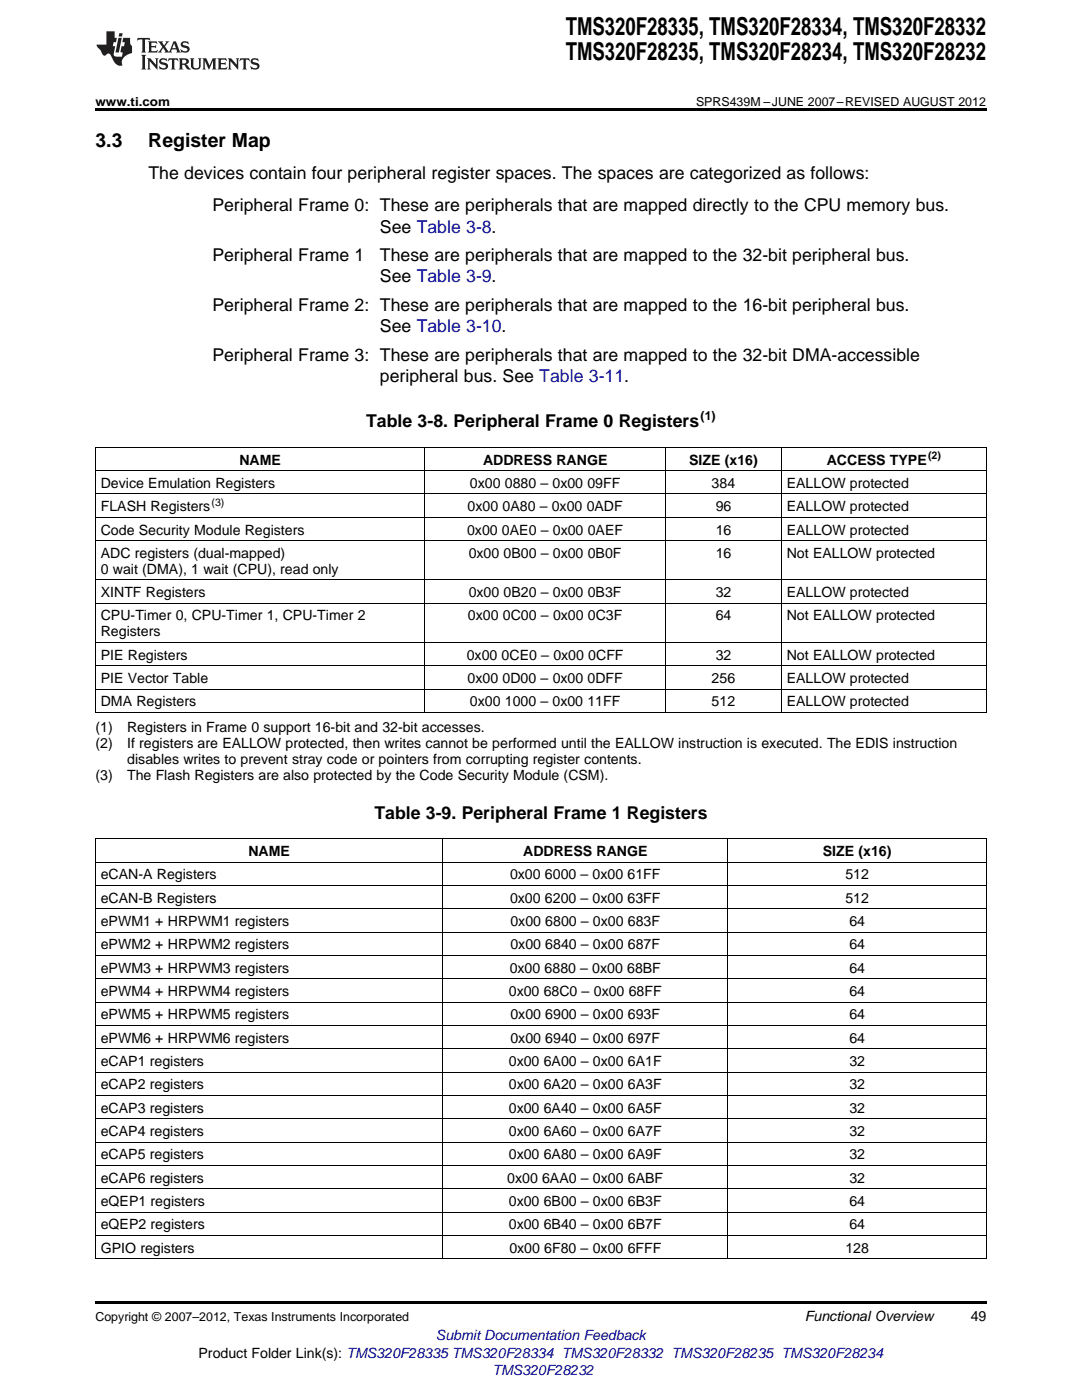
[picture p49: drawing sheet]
<svg xmlns="http://www.w3.org/2000/svg" width="216mm" height="279mm" viewBox="0 0 216 279" stroke-linecap="round" stroke-linejoin="round" font-family="sans-serif">
<defs><g id="words">
<g font-size="4.9">
<text x="112.9" y="7.1">TMS320F28335, TMS320F28334, TMS320F28332</text>
<text x="112.9" y="12">TMS320F28235, TMS320F28234, TMS320F28232</text>
</g>
<g font-size="3.9">
<text x="19" y="29.3">3.3</text>
<text x="29.6" y="29.3">Register Map</text>
</g>
<g font-size="3.5">
<text x="29.6" y="35.6">The devices contain four peripheral register spaces. The spaces are categorized as follows:</text>
<text x="42.4" y="42.2">Peripheral Frame 0: These are peripherals that are mapped directly to the CPU memory bus.</text>
<text x="75.8" y="46.4">See Table 3-8.</text>
<text x="42.4" y="52.1">Peripheral Frame 1</text>
<text x="75.8" y="52.1">These are peripherals that are mapped to the 32-bit peripheral bus.</text>
<text x="75.8" y="56.4">See Table 3-9.</text>
<text x="42.4" y="62.1">Peripheral Frame 2: These are peripherals that are mapped to the 16-bit peripheral bus.</text>
<text x="75.8" y="66.3">See Table 3-10.</text>
<text x="42.4" y="72">Peripheral Frame 3: These are peripherals that are mapped to the 32-bit DMA-accessible</text>
<text x="75.8" y="76.3">peripheral bus. See Table 3-11.</text>
<text x="73.1" y="85.3">Table 3-8. Peripheral Frame 0 Registers</text>
<text x="74.7" y="163.4">Table 3-9. Peripheral Frame 1 Registers</text>
</g>
<g font-size="2.8">
<text x="47.8" y="92.7">NAME</text>
<text x="96.4" y="92.7">ADDRESS RANGE</text>
<text x="137.5" y="92.7">SIZE (x16)</text>
<text x="165" y="92.7">ACCESS TYPE</text>
<text x="20.1" y="97.4">Device Emulation Registers</text>
<text x="93.8" y="97.4">0x00</text>
<text x="100.7" y="97.4">0880 – 0x00</text>
<text x="117.2" y="97.4">09FF</text>
<text x="142" y="97.4">384</text>
<text x="157" y="97.4">EALLOW protected</text>
<text x="20.1" y="102">FLASH Registers</text>
<text x="20.1" y="106.7">Code Security Module Registers</text>
<text x="93.2" y="106.7">0x00</text>
<text x="93.3" y="102">0x00</text>
<text x="100.2" y="106.7">0AE0 – 0x00</text>
<text x="100.3" y="102">0A80 – 0x00</text>
<text x="117.1" y="102">0ADF</text>
<text x="117.3" y="106.7">0AEF</text>
<text x="142.8" y="102">96</text>
<text x="142.8" y="106.7">16</text>
<text x="157" y="102">EALLOW protected</text>
<text x="157" y="106.7">EALLOW protected</text>
<text x="20.1" y="111.3">ADC registers (dual-mapped)</text>
<text x="93.5" y="111.3">0x00</text>
<text x="100.5" y="111.3">0B00 – 0x00</text>
<text x="117.3" y="111.3">0B0F</text>
<text x="142.8" y="111.3">16</text>
<text x="157" y="111.3">Not EALLOW protected</text>
<text x="20.1" y="114.5">0 wait (DMA), 1 wait (CPU), read only</text>
<text x="20.1" y="119.2">XINTF Registers</text>
<text x="93.5" y="119.2">0x00</text>
<text x="100.5" y="119.2">0B20 – 0x00</text>
<text x="117.3" y="119.2">0B3F</text>
<text x="142.8" y="119.2">32</text>
<text x="157" y="119.2">EALLOW protected</text>
<text x="20.1" y="123.8">CPU-Timer 0, CPU-Timer 1, CPU-Timer 2</text>
<text x="93.4" y="123.8">0x00</text>
<text x="100.3" y="123.8">0C00 – 0x00</text>
<text x="117.3" y="123.8">0C3F</text>
<text x="142.8" y="123.8">64</text>
<text x="157" y="123.8">Not EALLOW protected</text>
<text x="20.1" y="127">Registers</text>
<text x="20.1" y="131.7">PIE Registers</text>
<text x="93.1" y="131.7">0x00</text>
<text x="100.1" y="131.7">0CE0 – 0x00</text>
<text x="117.4" y="131.7">0CFF</text>
<text x="142.8" y="131.7">32</text>
<text x="157" y="131.7">Not EALLOW protected</text>
<text x="20.1" y="136.3">PIE Vector Table</text>
<text x="93.3" y="136.3">0x00</text>
<text x="100.3" y="136.3">0D00 – 0x00</text>
<text x="117.2" y="136.3">0DFF</text>
<text x="142" y="136.3">256</text>
<text x="157" y="136.3">EALLOW protected</text>
<text x="20.1" y="141">DMA Registers</text>
<text x="93.8" y="141">0x00</text>
<text x="100.7" y="141">1000 – 0x00</text>
<text x="117.2" y="141">11FF</text>
<text x="142" y="141">512</text>
<text x="157" y="141">EALLOW protected</text>
<text x="19" y="146.1">(1)</text>
<text x="19" y="149.3">(2)</text>
<text x="25.4" y="146.1">Registers in Frame 0 support 16-bit and 32-bit accesses.</text>
<text x="25.4" y="149.3">If registers are EALLOW protected, then writes cannot be performed until the EALLOW instruction is executed. The EDIS instruction</text>
<text x="19" y="155.6">(3)</text>
<text x="25.4" y="155.6">The Flash Registers are also protected by the Code Security Module (CSM).</text>
<text x="25.4" y="152.5">disables writes to prevent stray code or pointers from corrupting register contents.</text>
<text x="49.6" y="170.8">NAME</text>
<text x="104.4" y="170.8">ADDRESS RANGE</text>
<text x="164.2" y="170.8">SIZE (x16)</text>
<text x="20.1" y="175.5">eCAN-A Registers</text>
<text x="101.8" y="175.5">0x00</text>
<text x="108.7" y="175.5">6000 – 0x00</text>
<text x="125.2" y="175.5">61FF</text>
<text x="168.7" y="175.5">512</text>
<text x="20.1" y="180.1">eCAN-B Registers</text>
<text x="20.1" y="184.8">ePWM1 + HRPWM1 registers</text>
<text x="101.8" y="180.1">0x00</text>
<text x="101.8" y="184.8">0x00</text>
<text x="108.7" y="180.1">6200 – 0x00</text>
<text x="108.8" y="184.8">6800 – 0x00</text>
<text x="125.2" y="180.1">63FF</text>
<text x="125.3" y="184.8">683F</text>
<text x="168.7" y="180.1">512</text>
<text x="169.5" y="184.8">64</text>
<text x="20.1" y="189.4">ePWM2 + HRPWM2 registers</text>
<text x="101.8" y="189.4">0x00</text>
<text x="108.8" y="189.4">6840 – 0x00</text>
<text x="125.3" y="189.4">687F</text>
<text x="169.5" y="189.4">64</text>
<text x="20.1" y="194.1">ePWM3 + HRPWM3 registers</text>
<text x="101.7" y="194.1">0x00</text>
<text x="108.7" y="194.1">6880 – 0x00</text>
<text x="125.1" y="194.1">68BF</text>
<text x="169.5" y="194.1">64</text>
<text x="20.1" y="198.8">ePWM4 + HRPWM4 registers</text>
<text x="20.1" y="203.4">ePWM5 + HRPWM5 registers</text>
<text x="101.5" y="198.8">0x00</text>
<text x="101.8" y="203.4">0x00</text>
<text x="108.5" y="198.8">68C0 – 0x00</text>
<text x="108.8" y="203.4">6900 – 0x00</text>
<text x="125.3" y="203.4">693F</text>
<text x="125.5" y="198.8">68FF</text>
<text x="169.5" y="198.8">64</text>
<text x="169.5" y="203.4">64</text>
<text x="20.1" y="208.1">ePWM6 + HRPWM6 registers</text>
<text x="101.8" y="208.1">0x00</text>
<text x="108.8" y="208.1">6940 – 0x00</text>
<text x="125.3" y="208.1">697F</text>
<text x="169.5" y="208.1">64</text>
<text x="20.1" y="212.7">eCAP1 registers</text>
<text x="101.5" y="212.7">0x00</text>
<text x="108.5" y="212.7">6A00 – 0x00</text>
<text x="125.3" y="212.7">6A1F</text>
<text x="169.5" y="212.7">32</text>
<text x="20.1" y="217.4">eCAP2 registers</text>
<text x="101.5" y="217.4">0x00</text>
<text x="108.5" y="217.4">6A20 – 0x00</text>
<text x="125.3" y="217.4">6A3F</text>
<text x="169.5" y="217.4">32</text>
<text x="20.1" y="222">eCAP3 registers</text>
<text x="20.1" y="226.7">eCAP4 registers</text>
<text x="101.5" y="222">0x00</text>
<text x="101.5" y="226.7">0x00</text>
<text x="108.5" y="222">6A40 – 0x00</text>
<text x="108.5" y="226.7">6A60 – 0x00</text>
<text x="125.3" y="222">6A5F</text>
<text x="125.3" y="226.7">6A7F</text>
<text x="169.5" y="222">32</text>
<text x="169.5" y="226.7">32</text>
<text x="20.1" y="231.4">eCAP5 registers</text>
<text x="101.5" y="231.4">0x00</text>
<text x="108.5" y="231.4">6A80 – 0x00</text>
<text x="125.3" y="231.4">6A9F</text>
<text x="169.5" y="231.4">32</text>
<text x="20.1" y="236">eCAP6 registers</text>
<text x="101.2" y="236">0x00</text>
<text x="108.2" y="236">6AA0 – 0x00</text>
<text x="125.3" y="236">6ABF</text>
<text x="169.5" y="236">32</text>
<text x="20.1" y="240.7">eQEP1 registers</text>
<text x="20.1" y="245.3">eQEP2 registers</text>
<text x="101.5" y="240.7">0x00</text>
<text x="101.5" y="245.3">0x00</text>
<text x="108.5" y="240.7">6B00 – 0x00</text>
<text x="108.5" y="245.3">6B40 – 0x00</text>
<text x="125.3" y="240.7">6B3F</text>
<text x="125.3" y="245.3">6B7F</text>
<text x="169.5" y="240.7">64</text>
<text x="169.5" y="245.3">64</text>
<text x="20.1" y="250">GPIO registers</text>
<text x="101.6" y="250">0x00</text>
<text x="108.6" y="250">6F80 – 0x00</text>
<text x="125.3" y="250">6FFF</text>
<text x="168.7" y="250">128</text>
<text x="160.6" y="263.6">Functional Overview</text>
<text x="193.7" y="263.6">49</text>
<text x="39.6" y="270.9">Product Folder Link(s): TMS320F28335 TMS320F28334 TMS320F28332 TMS320F28235 TMS320F28234</text>
</g>
<g font-size="2.8" fill="#00f">
<text x="87" y="267.4">Submit Documentation Feedback</text>
<text x="98.2" y="274.5">TMS320F28232</text>
</g>
<g font-size="2.5">
<text x="19" y="21.1">www.ti.com</text>
<text x="138.9" y="21.1">SPRS439M –JUNE 2007–REVISED AUGUST 2012</text>
<text x="139.8" y="83.9">(1)</text>
<text x="19" y="263.6">Copyright © 2007–2012, Texas Instruments Incorporated</text>
</g>
<g font-size="2.1">
<text x="185.2" y="91.6">(2)</text>
<text x="42.2" y="100.9">(3)</text>
</g>
</g></defs>
<g fill="#231f20">
<path d="M27.5 7.6l-.1 .5 .4-.2h.6v.1v2.1l-.2 .4h1l-.3-.4v-2.1l.1-.1h.5l.5 .2-.2-.5zM29.5 8.3l.2 .3v1.5l-.2 .4h1.8l.2-.6a1.04 1.04 0 0 1-1.3 .2v-.7h.6l.3 .2v-.6l-.3 .2h-.6v-.6l.8-.1 .4 .3-.2-.5zM31.5 8.3l.9 1.1-.9 1.1h.8l-.2-.2 .5-.7 .4 .7-.2 .2h1.5l-.1-.2 .1-.4h.9l.1 .4-.2 .2h1l-.3-.3-.7-1.9h-.5l-.9 2-.8-1 .9-1h-.8l.1 .3-.3 .5-.4-.6 .2-.2zM34.7 8.6l.4 1h-.7zM36.3 8.4a.63 .63 0 0 0-.2 .7 .63 .63 0 0 0 .6 .4l.6 .2 .1 .2a.75 .75 0 0 1-.7 .4 .75 .75 0 0 1-.6-.5l.1 .7 .1-.1a1.11 1.11 0 0 0 1.5-.6 1.13 1.13 0 0 0-1.2-.8l-.1-.4a1.04 1.04 0 0 1 1.2 .2l-.2-.5-.1 .1-.5-.2zM28.2 10.9l.2 .4v2.2l-.2 .4h1l-.3-.4v-2.2l.3-.4zM29.3 11.6l.3 .4v1.5l-.3 .4h.8l-.2-.4v-1.3l1.5 1.7v-1.9l.2-.4h-.7l.2 .4v.9l-1.1-1.3zM32 11.8a.62 .62 0 0 0-.2 .7 .62 .62 0 0 0 .6 .4l.6 .1 .1 .3a.76 .76 0 0 1-.7 .3 .76 .76 0 0 1-.6-.4l.1 .7 .1-.1a1.11 1.11 0 0 0 1.5-.6 1.13 1.13 0 0 0-1.2-.8l-.1-.4a1.04 1.04 0 0 1 1.2 .2l-.2-.6-.1 .1-.5-.1zM33.7 11.6l-.2 .6a.61 .61 0 0 1 .8-.3v1.6l-.2 .4h.9l-.2-.4v-1.6a.63 .63 0 0 1 .8 .3l-.2-.6zM35.6 11.6l.3 .4v1.5l-.3 .4h1l-.2-.2v-.8l.5 .2a.76 .76 0 0 0 1.2 .7l-1-1a.58 .58 0 0 0 .6-.5 .58 .58 0 0 0-.5-.6zM36.4 11.9h.1a.45 .45 0 0 1 .5 .1 .45 .45 0 0 1 .1 .5l-.7 .2zM37.9 11.6l.2 .2a2.17 2.17 0 0 0 .3 1.9 .99 .99 0 0 0 1.6-.6v-1.1l.2-.4h-.7l.2 .2a1.92 1.92 0 0 1-.2 1.8 .6 .6 0 0 1-.9-.5v-1.1l.2-.4zM40.4 11.6l.2 .4v1.5l-.2 .4h.7l-.2-.4v-1.4l.8 1.8 .8-1.8v1.4l-.2 .4h.9l-.2-.4v-1.5l.2-.4h-.8l-.6 1.5-.6-1.5zM43.4 11.6l.2 .4v1.5l-.2 .4h1.8l.2-.6a1.04 1.04 0 0 1-1.3 .1v-.6h.5l.4 .2v-.6l-.4 .2h-.5v-.7h.8l.3 .3-.1-.6zM45.5 11.6l.2 .4v1.5l-.2 .4h.7l-.2-.4v-1.3l1.5 1.7v-1.9l.2-.4h-.7l.2 .4v.9l-1.1-1.3zM47.9 11.6l-.1 .6a.61 .61 0 0 1 .8-.3v1.6l-.3 .4h1l-.3-.4 .1-1.6a.63 .63 0 0 1 .7 .3l-.1-.6zM50.2 11.8a.62 .62 0 0 0-.2 .7 .62 .62 0 0 0 .6 .4l.6 .1 .2 .3a.76 .76 0 0 1-.8 .3 .76 .76 0 0 1-.6-.4l.1 .7 .2-.1a1.11 1.11 0 0 0 1.5-.6 1.13 1.13 0 0 0-1.3-.8l-.1-.4a1.04 1.04 0 0 1 1.2 .2l-.1-.6-.2 .1-.5-.1z"/>
<path d="M21.2 6.3v2.6h-1.9l.1 .4 .7 .9a.91 .91 0 0 0 1 .8 .56 .56 0 0 1 .5-.3 .56 .56 0 0 1 .5 .3l.4 .8a1.53 1.53 0 0 0 1.9 1.2 1.54 1.54 0 0 1 1-2.1l.9-.3v-1.4a1.52 1.52 0 0 1-.3-1.6h-1.4l-.2 .8h.5l-.2 .8h-.4l-.2 1v.2l.4 .1-.2 .8a1.93 1.93 0 0 1-1.6-.3l.3-1.8h-.5l.2-.8h.4l.2-.8h-.4v-1.3zM23.6 7.6l-.6 2.9h.7l.6-2.9zM23.8 6.6l-.1 .7h.6l.2-.7z"/>
</g>
<path d="M19 21.6h177.8v.6h-177.8zM19 259.7h177.8v.5h-177.8z" fill="#000"/>
<g fill="none" stroke="#000" stroke-width=".2">
<path d="M19 98.6h177.8M19 93.9h177.8M19 89.3h177.8M19.1 89.3v52.9M84.8 89.3v52.9M132.8 89.3v52.9M155.9 89.3v52.9M196.8 89.3v52.9M19 115.7h177.8M19 107.9h177.8M19 103.2h177.8M19 137.5h177.8"/>
<path d="M19 132.9h177.8M19 128.2h177.8M19 120.4h177.8M19 142.2h177.8M19 176.7h177.8M19 172h177.8M19 167.4h177.8M19.1 167.4v83.8M88.3 167.4v83.8M145.2 167.4v83.8M196.8 167.4v83.8M19 200h177.8"/>
<path d="M19 195.3h177.8M19 190.7h177.8M19 186h177.8M19 181.3h177.8M19 218.6h177.8M19 213.9h177.8M19 209.3h177.8M19 204.6h177.8M19 237.2h177.8M19 232.6h177.8M19 227.9h177.8M19 223.3h177.8"/>
<path d="M19 251.2h177.8M19 246.5h177.8M19 241.9h177.8"/>
</g>
<use href="#words"/>
</svg>
